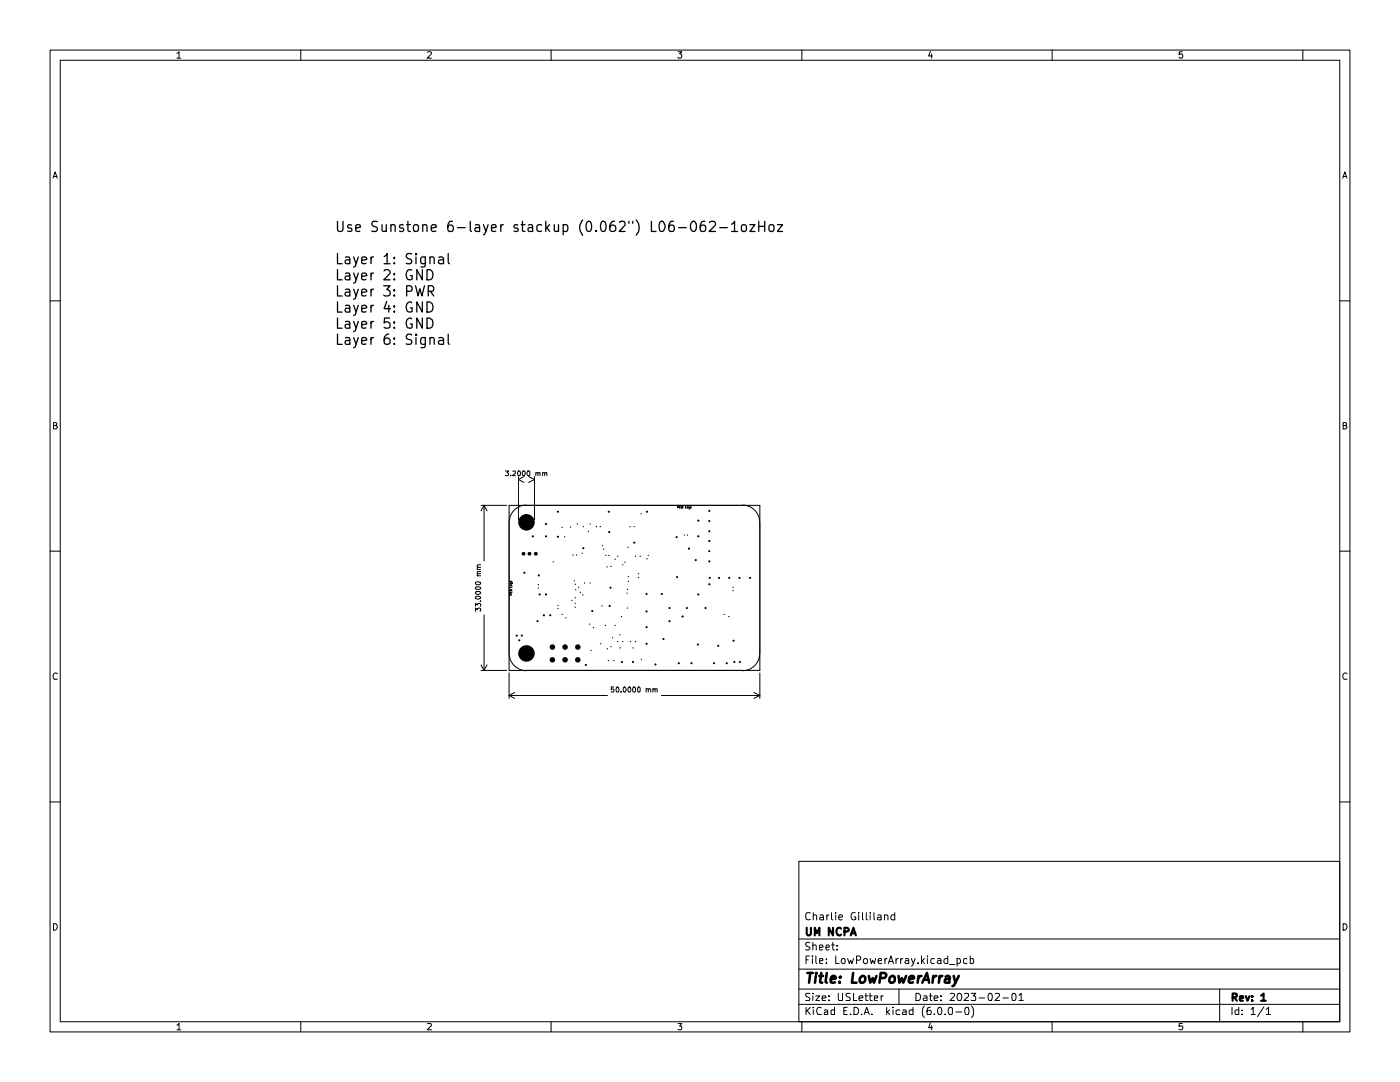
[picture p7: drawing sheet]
<svg xmlns="http://www.w3.org/2000/svg" width="279mm" height="216mm" viewBox="0 0 279 216" stroke-linecap="round" stroke-linejoin="round" font-family="sans-serif">
<g fill="none" stroke="#000" stroke-width=".2">
<path d="M10 10h259.4v195.9h-259.4zM12 12h255.4v191.9h-255.4zM35.3 10.7l.4-.4v1.3M35.3 11.6h.8M60 10v2M85.3 10.4l.6-.1 .2 .4-.8 .9h.8M110 10v2M135.3 10.3h.8l-.5 .5h.4l.1 .2-.1 .5-.5 .1-.2-.2M160 10v2M185.7 10.2l-.4 1h.8M185.9 10.8v.8M210 10v2"/>
<path d="M236 10.3h-.6l-.1 .6 .2-.1h.5v.7l-.5 .1-.2-.2M260 10v2M10.6 35.6l.4-1.3 .4 1.3M10.7 35.2h.6M268 35.6l.4-1.3 .4 1.3M268.1 35.2h.6M10 60h2M267.4 60h2M10.7 84.9h.4l.2-.4-.1-.2h-.5v1.3h.5l.2-.4-.3-.3M100.8 94h.7l-.3 .3 .3 .2v.2l-.2 .2-.5-.1M101.9 94.8v.1M102.4 94.1l.4-.1 .1 .4-.6 .5h.6"/>
<path d="M103.4 94.1l.1-.1a.47 .47 0 0 1 .4 .4 .47 .47 0 0 1-.4 .5l-.2-.3zM103.5 95.1v8.6M104.3 94.1l.1-.1a.47 .47 0 0 1 .4 .4 .47 .47 0 0 1-.4 .5l-.2-.3zM104.6 95.1l-1.1 .6 1.1 .6M105.3 94l.4 .1v.6l-.1 .2a.52 .52 0 0 1-.5-.4 .52 .52 0 0 1 .2-.5zM105.5 95.1l1.2 .6-1.2 .6M106.7 95.1v8.6M106.9 94.4l.5-.1v.6M106.9 94.3v.6M107.4 94.4l.4-.1v.6M108.3 94.4h.4v.5M108.3 94.3v.6"/>
<path d="M108.7 94.4l.4-.1v.6M268.1 84.9l.5-.1v-.5h-.5v1.3h.5l.2-.4-.3-.3M10 110h2M94.9 119.1a.63 .63 0 0 1 1 .2 .54 .54 0 0 1-.5 .3 .54 .54 0 0 1-.5-.5zM94.9 118.2l.2-.2h.6l.2 .4-.7 .2-.3-.2zM94.9 117.2l.8-.1 .2 .2v.1l-.2 .2h-.6l-.2-.1zM94.9 116.2a.63 .63 0 0 1 1 .2l-.2 .3h-.6zM95.2 114.9h.7M95.2 113.6h.7M95.8 120h.1M95.9 114.5l-.7 .1 .1 .3M95.9 114l-.7 .1v.4h.2"/>
<path d="M95.9 113.2h-.7l.1 .4M95.9 112.7l-.7 .1v.3l.2 .1M96 100.8h5.1M96.6 100.8v11.1M96.6 100.8l-.6 1.1M96.6 100.8l.6 1.1M101.6 100.8h50v33h-50zM101.7 117.1v.1h.5v-.1M101.7 116.7h.5v.2h-.3v-.2M101.8 118.1v.2h.3l.1-.2M102 118.7v-.2h-.2l-.1 .2h.5M102 117.8l.1-.2 .1 .3h-.5l.1-.2 .2 .2"/>
<path d="M102 117.1v.1M102.2 116.3l-.1 .2h-.2v-.2h.3v.2M102.2 116v.1h-.3v-.1l.1 .1M105.1 100.8a3.4 3.4 0 0 0-3.5 3.4M135.3 101.2h.1v-.2h-.1v.4M135.8 101l-.2 .1v.2l.2 .1M136 101.2l.3-.1-.1-.1h-.2v.4h.3l-.1-.2M136.8 101.2h.1M136.9 101h-.1v.4h.1M137.3 101v.4h-.2v-.3h.2M137.6 101.4h-.1v-.3h.1v.5h-.1M137.8 101.3l.2-.2h-.2v.3h.2"/>
<path d="M148.2 100.8a3.4 3.4 0 0 1 3.4 3.4M267.4 110h2M11.4 134.5a.58 .58 0 0 0-.8 .1 .58 .58 0 0 0 .2 .8v.2l.6-.1M94.9 122v-.7l.3 .4v-.2l.3-.2 .3 .1v.6M94.9 121v-.6l.3 .3v-.1l.3-.2 .3 .1v.5M96 133.8h5.1M96 132.7l.6 1.1M96.6 122.7v11.1M97.2 132.7l-.6 1.1M101.6 134.3v5.1M101.6 138.8h19.6M101.6 138.8l1.1 .6"/>
<path d="M101.6 130.4a3.4 3.4 0 0 0 3.5 3.4M102.7 138.2l-1.1 .6M122.5 137.1h-.5v.5h.5l-.1 .5-.4-.1M123 137.2l.2-.1a.66 .66 0 0 1 .2 1l-.4-.1zM124 138v.1M124.5 137.2l.2-.1 .3 .4-.2 .6-.4-.2zM125.4 137.2l.2-.1a.66 .66 0 0 1 .1 1l-.3-.1zM126.3 137.2l.3-.1 .2 .2v.6l-.1 .2-.4-.1zM127.4 137.1h.2l.2 .2-.1 .8h-.4v-.2v-.6zM128.9 137.5h.5v.6M128.9 137.4v.7M129.4 137.6l.1-.2 .4 .2v.5"/>
<path d="M130.3 137.5h.4v.6M130.3 137.4v.7M130.7 137.6l.2-.2 .2 .1v.6M132 138.8h19.6M150.5 138.2l1.1 .6M151.6 130.4a3.4 3.4 0 0 1-3.4 3.4M151.6 134.3v5.1M151.6 138.8l-1.1 .6M268.8 134.5a.58 .58 0 0 0-.8 .1 .58 .58 0 0 0 .1 .8l.1 .2 .6-.1M10 160h2M159.4 171.9h108v32h-108zM267.4 160h2"/>
<path d="M10.7 184.3h.5a.72 .72 0 0 1 .2 .8 .72 .72 0 0 1-.7 .5zM159.4 197.4h108M159.4 193.4h108M159.4 187.4h108M160.9 191.5h.4M161.5 190.8h-.6v1.5M161.6 198.3h-.7v.5l.6 .3 .1 .3-.1 .2h-.7M161.6 188.1h-.7a.61 .61 0 0 0 0 .7 .61 .61 0 0 0 .6 .2l.1 .3a.6 .6 0 0 1-.8 .2M161.7 182.2l-.7-.1-.2 .6a.63 .63 0 0 0 .2 .7 .63 .63 0 0 0 .7 .1M162.1 190.8v.1M162.1 191.3v1M162.2 198.2v.1"/>
<path d="M162.2 188.7l.3-.1h.3l.1 1M162.2 188v1.6M162.2 198.7v.9M162.3 182.7l.1-.1a.36 .36 0 0 1 .6 .2v.8M162.3 182.1v1.5M162.8 198.7h.8l-.8 .9h.8M162.8 190.8v1.2l.3 .3M163.6 191.8l.7-.2-.2-.3h-.5v.9h.6M163.6 189.1l.7-.1-.2-.4h-.5v.9h.6M163.7 182.6h.6v1M164.1 199.2l.7-.1v-.4h-.6l-.1 .2 .1 .7h.6M164.3 183h-.6l-.1 .2v.2l.2 .2 .5-.1"/>
<path d="M164.8 189.1l.7-.1-.1-.4h-.5l-.1 .8 .2 .2 .4-.1M164.9 192.1v.2M164.9 191.3v.2M165 182.5v1.1M165.4 199.6h.1M165.4 198.7v.2M165.4 182.5l-.4 .4M165.9 182.1v1.3l.3 .2M165.9 188.6h.6M166.2 188v1.4l.3 .2M166.8 190.8v1.5h.7M166.8 182.1v.1"/>
<path d="M166.8 182.5v1.1M167 189.4v.2M167 188.6v.2M167.3 198.2v1.2l.2 .2h.6v-1.4M167.4 183h.7v-.4l-.5-.1-.2 .3 .1 .7h.6M168 191.4l.1-.1 .6 .1-.1 .8-.5 .1-.2-.3zM169.2 191.3l.3 1 .3-.7 .2 .7 .3-1M169.7 198.3l-.6-.1-.3 .3a.74 .74 0 0 0 .8 .6v.5h-.8M170.3 198.2v1.4h.7M170.7 182.1h-.6a.82 .82 0 0 0-.3 .8 .82 .82 0 0 0 .6 .7l.4-.1v-.5h-.4M170.9 191.6l.7-.1 .2-.2-.1-.4-.3-.1h-.5v1.5M171.4 182.1v.1"/>
<path d="M171.4 182.5v1.1M171.4 199.2l.8-.1-.1-.4h-.6l-.1 .2 .1 .7h.6M172.1 182.1v1.3l.2 .2M172.4 191.4l.2-.1h.4l.1 .3v.4a.47 .47 0 0 1-.4 .3 .47 .47 0 0 1-.4-.3zM172.6 198.7h.6M172.8 198.2v1.3l.1 .1h.3M172.9 182.1v1.3l.2 .2M173.5 198.7h.6M173.7 198.2v1.3v.1h.4M173.7 191.3l.2 1 .3-.7 .3 .7 .3-1M173.7 182.1v.1M173.7 182.5v1.1"/>
<path d="M174.4 182.1v1.3l.2 .2M174.5 199.2l.7-.1-.1-.4h-.5l-.1 .2 .1 .7h.5M175.2 182.6h.6l.1 1M175.3 191.8l.6-.2v-.3h-.4l-.2 .2v.7h.6M175.9 183h-.7l-.1 .2v.2l.2 .2 .6-.1M175.9 198.7v.9M176.3 198.7h-.4v.3M176.5 182.7l.1-.1a.36 .36 0 0 1 .6 .2v.8M176.5 182.5v1.1M176.6 191.3v1M177 191.3h-.1l-.3 .3M177.3 192.3l.5-1.5 .5 1.5"/>
<path d="M177.5 191.9h.7M178.6 182.6l-.5-.1-.3 .4 .1 .6h.7M178.6 182.1v1.5M178.8 191.3v1M179.2 191.3l-.4 .3M179.4 197.4v3M179.7 191.3v1M180.2 191.3l-.5 .3M180.7 191.3h.6l.1 1M181.4 191.6l-.6 .1-.2 .2 .2 .4 .6-.1M181.9 191.3l.4 1M182.6 191.3l-.3 1-.4 .5"/>
<path d="M182.8 198.2a.79 .79 0 0 1 .9 .5 .79 .79 0 0 1-.3 .9h-.6zM183.2 192.1v.2M183.9 190.8v1.5M184.1 191.7l.4 .6M184.3 198.7h.6l.1 .2v.7h-.7v-.4l.7-.1M184.5 191.3l-.6 .6M185.1 190.8v.1M185.1 191.3v1M185.5 198.7h.5M185.7 198.2v1.3l.1 .1h.2M186.4 199.2l.8-.1-.1-.4h-.6l-.1 .2 .1 .7h.6M186.4 191.3h-.4l-.2 .3v.4l.2 .3 .4-.1"/>
<path d="M187.1 191.3h.6l.1 1M187.8 199.6h.1M187.8 198.7v.2M187.8 191.6l-.5 .1-.3 .2 .3 .4 .5-.1M189.1 191.3h-.5l-.2 .3v.4a.52 .52 0 0 0 .7 .2M189.1 190.8v1.5M189.5 192.4h1.1M189.7 198.3h.7l.1 .3-.9 1h.9M191 191.3h.4l.3 .3v.4l-.3 .3-.4-.1M191 191.3v1.5M191.2 198.3l.3-.1a.88 .88 0 0 1 .2 1.4h-.4l-.2-.2-.1-.7zM192.4 198.3h.9v.5l-.9 .8h.9"/>
<path d="M193 191.3h-.5l-.2 .3 .1 .6h.6M193.6 191.3h.5l.2 .3-.1 .6h-.6M193.6 190.8v1.5M193.8 198.2h.9l-.5 .5 .4 .1v.8h-.8M195.4 199.1h1.1M197.4 198.3l.3-.1a1.04 1.04 0 0 1 .2 1.4h-.5l-.1-.2-.1-.7zM198.6 198.3l.6-.1 .2 .1 .1 .3-1 1h1M200.2 199.1h1.1M202 198.3l.4-.1a.96 .96 0 0 1 .1 1.4h-.5zM203.4 198.6l.4-.4v1.4M203.4 199.6h.8M243.4 197.4v6.5"/>
<path d="M268.1 184.3h.5a.72 .72 0 0 1 .2 .8 .72 .72 0 0 1-.7 .5zM35.3 204.6l.4-.4v1.3M35.3 205.5h.8M60 203.9v2M85.3 204.3l.6-.1 .2 .4-.8 .9h.8M110 203.9v2M135.3 204.2h.8l-.5 .5h.4v.7h-.7M159.4 200.4h108M160 203.9v2M160.9 201v1.4M161 201.6l.7 .8M161.7 201l-.8 .8"/>
<path d="M162.3 201v.1M162.3 201.5v.9M163.9 201.1a.67 .67 0 0 0-.8 .1 .67 .67 0 0 0 0 .9l.1 .3h.7M164.5 201.6l.5-.1 .2 .2v.7h-.7v-.4l.7-.2M166.5 201v1.4h-.6v-.8h.6M168.4 201.7h.5M169.1 201h-.7v1.4h.7M169.8 202.4h.1M170.4 201a.79 .79 0 0 1 .9 .5 .79 .79 0 0 1-.3 .9h-.6zM172 202.4h.1M172.5 202.4l.5-1.4 .5 1.4M172.6 202h.7"/>
<path d="M174 202.4h.1M177 201v1.4M177.1 201.9l.4 .5M177.5 201.5l-.5 .5M178.2 201v.1M178.2 201.5v.9M179.6 201.6l-.4-.1-.4 .3v.4l.2 .2h.6M180.2 201.6l.4-.1 .2 .2v.7h-.6v-.4l.6-.2M182.2 201v1.4h-.6l-.2-.2 .1-.6h.7M184.5 200.7a1.74 1.74 0 0 0 0 2.3M185.7 204.1l-.4 1h.8M185.7 201l-.4 .1a1.28 1.28 0 0 0-.2 1.3h.6l.1-.6-.1-.2h-.6l-.1 .2"/>
<path d="M185.9 204.6v.9M186.4 202.4h.1M187.3 201.1l.3-.1a1.1 1.1 0 0 1 .2 1.4h-.4l-.2-.2-.1-.6zM188.6 202.4h.1M189.4 201.1l.3-.1 .4 .3v.9l-.2 .2h-.4l-.2-.2-.1-.6zM190.8 201.9h1.1M192.7 201.1h.6l.1 .8-.2 .5h-.4l-.2-.2-.1-.6zM193.9 200.7a1.74 1.74 0 0 1 0 2.3M210 203.9v2M236 204.2h-.6l-.1 .6 .7-.1v.7h-.7M245.9 201v1.4M247.2 201v1.4h-.6l-.1-.2v-.6h.7"/>
<path d="M247.9 202.4h.1M247.9 201.6v.1M249.7 201.4l.4-.4v1.4M249.7 202.4h.8M252.2 200.9l-1.2 2M252.7 201.4l.5-.4v1.4M252.7 202.4h.9M260 203.9v2"/>
</g>
<g fill="none" stroke="#000" stroke-width=".42">
<path d="M161 185.1v1.2l.2 .3h.4l.2-.3v-1.2M162.6 186.6v-1.5l.4 1.1 .5-1.1v1.5M166.2 185.1v1.5l-.8-1.5v1.5M167.9 185.3l-.3-.2a.77 .77 0 0 0-.7 .8 .77 .77 0 0 0 .7 .7l.3-.1M168.5 185.9l.8-.1 .1-.4-.4-.3h-.5v1.5M169.8 186.6l.5-1.5 .5 1.5M169.9 186.2h.7M246 199h.6l.2-.2v-.5l-.8-.1v1.5M246.3 199l.5 .7M247.4 199.3l.7-.2-.1-.3h-.5l-.1 .1 .1 .8h.5M248.6 198.8l.4 .9 .4-.9M249.9 199.6v.1"/>
<path d="M249.9 198.8v.1M251.7 198.7l.5-.5v1.5M251.7 199.7h.9"/>
</g>
<g fill="none" stroke="#000" stroke-width=".51">
<path d="M161.1 194.1h1.1M161.7 194.1l-.2 2M162.8 194.7l-.2 1.4M162.9 194.1v.2M163.5 194.7h.8M163.9 194.1l-.2 1.7v.2l.4 .1M165 194.1l-.2 1.7 .2 .3M165.8 195.4l1-.2-.3-.5-.6 .2-.1 .9 .2 .3 .6-.1M167.6 195.9v.2M167.7 194.9l.1 .1h-.2l.1-.1-.1 .2M170.3 194.1l-.3 2h.9M171.6 195.2l.4-.5h.4l.3 .5-.1 .5a.63 .63 0 0 1-1 .2z"/>
<path d="M173.4 194.7l.3 1.4 .5-.9 .2 .9 .5-1.4M175.7 195.2l.9-.1 .3-.4-.1-.4-.3-.2h-.7l-.3 2M177.6 195l.4-.3h.3l.3 .3v.7a.63 .63 0 0 1-1.1 .2zM179.3 194.7l.2 1.4 .5-.9 .3 .9 .5-1.4M181.4 195.4l1-.2 .1-.1-.3-.4h-.4l-.4 .4v.7l.2 .3 .6-.1M183.3 194.7l-.2 1.4M183.9 194.7l-.4 .2-.2 .3M184.1 196.1l.9-2 .4 2M184.4 195.5h.9M186.3 194.7l-.2 1.4M186.9 194.7l-.7 .5M187.5 194.7l-.1 1.4"/>
<path d="M188 194.7l-.5 .5M188.7 194.9l.3-.2h.3l.2 .2-.1 1.2M189.6 195.2l-1 .2v.3v.3h.9M190.3 194.7l.4 1.4M191.3 194.7l-.9 1.9-.3 .2"/>
</g>
<g fill="none" stroke="#000" stroke-width=".25">
<path d="M67.4 44.2v1.6l.3 .4h.4l.3-.2 .1-1.8M67.4 50.6v2h.9M67.4 53.8v2h.9M67.4 57v2.1h.9M69 51.4h.7l.1 1.2M69 54.6h.7l.1 1.2M69 57.8h.7l.1 1.3M69.8 51.8l-.7 .1-.2 .2v.3l.2 .2 .7-.1M69.8 55l-.7 .1-.2 .2v.3l.2 .2h.7M69.8 58.2l-.7 .1-.2 .2v.3l.2 .3 .7-.1M70.1 44.9l-.5-.1-.1 .1-.1 .4 .2 .2 .5 .1 .1 .3a.6 .6 0 0 1-.8 .2M70.6 51.3l.5 1.3"/>
<path d="M70.6 54.5l.5 1.3M70.6 57.7l.5 1.4M71 45.5l.9-.2-.1-.4-.6-.1-.2 .4 .1 .9h.7M71.5 51.3l-.6 1.8-.3 .2M71.5 54.5l-.6 1.8-.3 .2M71.5 57.7l-.6 1.9-.3 .1M72.2 51.9l1-.1v-.2a.6 .6 0 0 0-.9-.2l-.1 1a.6 .6 0 0 0 .8 .1M72.2 55.2l1-.2v-.2a.6 .6 0 0 0-.9-.2l-.1 1a.6 .6 0 0 0 .8 .2M72.2 58.4l1-.2v-.2a.6 .6 0 0 0-.9-.2l-.1 1a.6 .6 0 0 0 .8 .2M74 51.3v1.3M74 54.5v1.3M74 57.7v1.4"/>
<path d="M74.5 51.3l-.3 .1-.2 .3M74.5 54.5l-.3 .1-.2 .3M74.5 57.7l-.3 .1-.2 .3M75.3 44.2h-.8h-.1l-.2 .5a.95 .95 0 0 0 .9 .6l.2 .3-.2 .5h-.9M76.2 44.8v1.1a.49 .49 0 0 0 .9 .1M76.6 57h1.3l-.7 .8h.2l.4 .2v.9l-.4 .2h-.6l-.2-.2M76.7 51.2l.4-.3 .2-.3v2M76.7 54.1l.1-.2a.73 .73 0 0 1 1.1 .3l-.1 .5-1.2 1.1h1.3M76.7 52.6h1.2M77.1 44.8v1.4M78 45l.3-.2 .5 .1 .1 1.3M78 44.8v1.4"/>
<path d="M78.7 52.5v.1M78.7 51.4v.2M78.7 55.7v.1M78.7 54.6v.2M78.7 58.9v.2M78.7 57.8v.2M80.5 44.9a.47 .47 0 0 0-.8 .4l.1 .1 .5 .1a.35 .35 0 0 1 .3 .3 .35 .35 0 0 1-.3 .4l-.6-.1M81.2 58.1h.7a.53 .53 0 0 0 .3-.8l-.3-.3h-.7v2.1M81.2 44.8h.7M81.4 44.2v1.7l.1 .2 .4 .1M82.2 50.7l-.8-.1-.2 .1-.1 .5a.95 .95 0 0 0 .9 .6l.2 .2-.2 .5h-.9M82.2 53.9a.93 .93 0 0 0-1 .3 .93 .93 0 0 0 0 1.1 .67 .67 0 0 0 1.1 .4v-.7h-.4"/>
<path d="M82.6 45l.2-.2 .6 .1a.97 .97 0 0 1 0 1.2h-.7a1.02 1.02 0 0 1-.1-1.1zM82.9 57l.5 2.1 .4-1.5 .4 1.5 .5-2.1M83 50.6v.2l.2-.1-.2-.1v.2M83 51.3v1.3M84.3 53.8v2l-1.1-2v2M84.4 45l.3-.2 .4 .1 .1 1.3M84.4 44.8v1.4M84.9 51.3v1.6a.51 .51 0 0 1-.3 .4 .51 .51 0 0 1-.6-.1M84.9 51.4h-.8a.97 .97 0 0 0 0 1.1h.8M85.2 53.8a1.05 1.05 0 0 1 1.2 .8 1.05 1.05 0 0 1-.7 1.2h-.5zM85.5 58.1h.7a.53 .53 0 0 0 .3-.8l-.3-.3h-.7v2.1M85.8 51.4l.3-.1 .5 .1 .1 1.2"/>
<path d="M85.8 51.3v1.3M85.9 58.1l.7 1M86.1 45.5l1-.2-.1-.4a.6 .6 0 0 0-.9 .3v.7a.67 .67 0 0 0 .9 .2M87.6 51.4a.6 .6 0 0 1 .9 .2v1M88.5 51.8l-.9 .1-.1 .5a.74 .74 0 0 0 1 .1M89.5 50.6v1.8l.2 .2M90.3 44.2h-.6a1.73 1.73 0 0 0-.2 1.9h.8a.8 .8 0 0 0-.2-1.2l-.6 .1-.1 .3M91.3 45.4h1.5M93.9 44.2v1.7l.2 .3M94.9 44.9h.7l.1 1.3M95.7 45.3l-.7 .1-.2 .3 .1 .4 .1 .1 .7-.1M96.5 44.8l.5 1.4"/>
<path d="M97.4 44.8l-.4 1.4-.3 .5-.2 .2M98.1 45.5l.9-.2-.1-.4h-.7l-.1 1a.6 .6 0 0 0 .8 .2M99.9 44.8v1.4M100.5 44.8l-.4 .1-.2 .4M103.3 44.9l-.5-.1-.2 .4 .1 .2 .5 .1a.35 .35 0 0 1 .2 .3 .35 .35 0 0 1-.2 .4l-.6-.1M104 44.8h.8M104.3 44.2v1.7l.1 .2 .4 .1M105.5 44.9h.7l.1 1.3M106.3 45.3l-.7 .1-.2 .3 .1 .4 .1 .1 .7-.1M108.1 44.9h-.8a.97 .97 0 0 0 0 1.2h.8M108.9 44.2v2M109.2 45.4l.5 .8"/>
<path d="M109.7 44.8l-.8 .8M110.6 44.8v1.1a.49 .49 0 0 0 .9 .1M111.5 44.8v1.4M112.4 44.9h.8a.97 .97 0 0 1 0 1.2h-.8M112.4 44.8v2.1M116.3 43.9a2.24 2.24 0 0 0 0 3M117.2 44.2h.4a1.38 1.38 0 0 1 0 2 .46 .46 0 0 1-.5-.4 1.73 1.73 0 0 1 .1-1.6zM119 46v.2l-.2-.1 .2-.1v.2M120.1 44.2h.4a1.38 1.38 0 0 1 0 2 .46 .46 0 0 1-.6-.4 1.73 1.73 0 0 1 .2-1.6zM122.6 44.2a.8 .8 0 0 0-.9 .8l.1 1a.68 .68 0 0 0 1.1-.2v-.5a.62 .62 0 0 0-.6-.4 .62 .62 0 0 0-.6 .4M123.7 44.4l.2-.2h.5h.2l.2 .5-1.2 1.5h1.2M125.5 44.2v.4"/>
<path d="M126.3 44.2v.4M127 43.9a2.24 2.24 0 0 1 0 3M130 44.2v2h.9M131.8 44.2h.6a1.38 1.38 0 0 1-.2 2 .46 .46 0 0 1-.6-.4 1.73 1.73 0 0 1 .2-1.6zM134.4 44.2h-.6a1.73 1.73 0 0 0-.2 1.9h.8a.8 .8 0 0 0-.2-1.2l-.6 .1-.1 .3M135.4 45.4h1.5M138.1 44.2a.49 .49 0 0 1 .8 .4l.1 .3a.96 .96 0 0 1-.7 1.3 1.28 1.28 0 0 1-.2-2zM140.7 44.2a.74 .74 0 0 0-1 .8l.1 1 .3 .2 .6-.1a.8 .8 0 0 0-.2-1.2l-.6 .1-.2 .3M141.6 44.4a.74 .74 0 0 1 1-.2l.2 .4-.1 .4-1.2 1.2h1.3M143.6 45.4h1.6M146 44.7l.4-.2 .2-.3v2M146 46.2h1.2"/>
<path d="M148.1 44.9l.2-.1a.49 .49 0 0 1 .7 .5v.5a.52 .52 0 0 1-.5 .4 .52 .52 0 0 1-.5-.4zM149.6 44.8h1.1l-1.1 1.4h1.1M151.4 44.2v2M151.4 45.2h1.2M152.6 44.2v2M153.5 45l.3-.2 .5 .1a.97 .97 0 0 1 0 1.2h-.7a1.02 1.02 0 0 1-.1-1.1zM155.2 44.8h1l-1 1.4h1M67.4 60.2v2.1h.9M67.4 63.5v2h.9M67.4 66.7v2h.9M69 61h.7l.1 1.3M69 64.2h.7l.1 1.3"/>
<path d="M69 67.4h.7l.1 1.3M69.8 61.4l-.7 .1-.2 .3v.2l.2 .3 .7-.1M69.8 64.6l-.7 .1-.2 .3v.2l.2 .3 .7-.1M69.8 67.9h-.7l-.2 .3v.3l.2 .2 .7-.1M70.6 60.9l.5 1.4M70.6 64.1l.5 1.4M70.6 67.4l.5 1.3M71.5 60.9l-.6 1.9-.3 .1M71.5 64.1l-.6 1.9-.3 .2M71.5 67.4l-.6 1.8-.3 .2M72.2 61.6l1-.2v-.1a.6 .6 0 0 0-.9-.3l-.1 1a.6 .6 0 0 0 .8 .2M72.2 64.8l1-.2v-.1a.6 .6 0 0 0-.9-.3l-.1 1a.6 .6 0 0 0 .8 .2"/>
<path d="M72.2 68l1-.1v-.2a.6 .6 0 0 0-.9-.3l-.1 1.1a.6 .6 0 0 0 .8 .1M74 60.9v1.4M74 64.1v1.4M74 67.4v1.3M74.5 60.9l-.3 .1-.2 .3M74.5 64.1l-.3 .1-.2 .4M74.5 67.4h-.3l-.2 .4M77.2 60.2l-.5 1.4h1.2M77.6 66.7h-.3a1.49 1.49 0 0 0-.5 1.9 .72 .72 0 0 0 1.1-.2l-.1-.7a.61 .61 0 0 0-.6-.3 .61 .61 0 0 0-.5 .5M77.6 60.9v1.4M77.8 63.5h-1l-.1 1 .3-.3h.4l.5 .4v.6a.77 .77 0 0 1-1.2 .1M78.7 62.1v.2"/>
<path d="M78.7 61v.3M78.7 65.3v.2M78.7 64.2v.3M78.7 68.5v.2M78.7 67.4v.3M82.2 60.4l-.2-.2a1.05 1.05 0 0 0-.9 1 1.05 1.05 0 0 0 .6 1.1l.6-.2v-.7h-.4M82.2 63.6l-.2-.1a1.05 1.05 0 0 0-.9 .9 1.05 1.05 0 0 0 .6 1.1l.6-.2v-.7h-.4M82.2 66.8l-.3-.1h-.5l-.3 .6a.95 .95 0 0 0 .9 .6l.2 .2-.2 .5h-.9M83 66.7v.2l.2-.1-.2-.1v.2M83 67.4v1.3M84.3 60.2v2.1l-1.1-2.1v2.1M84.3 63.5v2l-1.1-2v2"/>
<path d="M84.9 67.4v1.6a.51 .51 0 0 1-.3 .4 .51 .51 0 0 1-.6-.1M84.9 67.4h-.6l-.4 .4v.6l.2 .2h.8M85.2 60.2a1.05 1.05 0 0 1 1.2 .8 1.05 1.05 0 0 1-.7 1.3h-.5zM85.2 63.5a1.05 1.05 0 0 1 1.2 .7 1.05 1.05 0 0 1-.7 1.3h-.5zM85.8 67.6l.3-.2h.5l.1 1.3M85.8 67.4v1.3M87.6 67.4a.6 .6 0 0 1 .9 .3v1M88.5 67.9l-.9 .1-.1 .5a.74 .74 0 0 0 1 .1M89.5 66.7v1.8l.2 .2"/>
</g>
<g fill="#000">
<path d="M104.5 114.1h.2l.2 .2-.2 .2h-.2l-.1-.2zM106.2 106.8h.2l.2 .2-.2 .2h-.2l-.1-.2zM107.4 116.6l.2 .1-.1 .1-.2-.1zM107.4 117.2l.2 .1-.1 .2-.2-.2zM107.4 114.6h.2l.1 .2-.1 .2h-.2l-.1-.2zM107.6 118.4h.2l.1 .2-.1 .2h-.2l-.1-.2zM108.9 106.8h.2l.1 .2-.1 .2h-.2l-.1-.2zM108.9 104.4h.2l.1 .2-.1 .2h-.2l-.1-.2zM108.9 118.4h.2l.1 .2-.1 .2h-.2l-.1-.2zM110.3 112l.2 .1v.1l-.2-.1zM111.2 101.9h.2l.1 .2-.1 .2h-.2l-.1-.2zM111.2 106.9h.2l.1 .2-.1 .2h-.2l-.1-.2z"/>
<path d="M112.1 105.1l.2 .1-.1 .2-.1-.2zM112.6 107l.2 .1v.1l-.2-.1zM113.8 105l.2 .2-.1 .1-.2-.1zM114.1 119.7l.2 .1-.1 .1-.2-.1zM114.3 110.6l.2 .1-.1 .2-.1-.2zM114.6 115.8l.2 .1-.1 .1-.2-.1zM114.7 116.5l.2 .1v.1l-.2-.1zM114.7 119.2l.2 .1v.1l-.2-.1zM114.8 117.6l.2 .1v.1l-.2-.1zM115 110.6l.2 .1-.1 .2-.2-.2zM115.2 104.5l.2 .1-.1 .1-.2-.1zM115.4 117.1l.2 .1-.1 .1-.1-.1z"/>
<path d="M115.8 118.1l.2 .1-.1 .1-.2-.1zM116.1 110.3l.2 .1-.1 .1-.2-.1zM116.3 118.6l.2 .1-.1 .1-.2-.1zM116.4 105l.1 .1v.1l-.2-.1zM116.3 109.2h.2l.1 .2-.1 .2h-.2l-.1-.2zM116.6 116.2l.2 .1-.1 .1-.2-.1zM117.4 105.9l.2 .1-.1 .1-.2-.1zM117.7 104.5l.2 .1-.1 .1-.2-.1zM117.7 116.2l.2 .1-.1 .1-.2-.1zM119 105l.2 .1-.1 .1-.2-.1zM119.7 105l.2 .1v.1l-.2-.1zM120.2 108.8l.2 .1-.1 .1-.2-.1z"/>
<path d="M120.4 109.4l.2 .2-.1 .1-.1-.1zM120.8 110.7l.2 .1v.1l-.2-.1zM121.1 113l.2 .1-.1 .1-.2-.1zM121.4 110.7l.2 .1v.1l-.2-.1zM121.4 101.9h.2l.1 .2-.1 .2h-.2l-.1-.2zM121.5 106h.2l.1 .2-.1 .2h-.2l-.1-.2zM121.7 117.1h.2l.1 .2-.1 .2h-.2l-.1-.2zM121.9 112.9l.1 .1v.1l-.2-.1zM122.7 111.5l.2 .1-.1 .1-.2-.1zM123.2 110.9l.2 .1-.1 .1-.2-.1zM124.2 112.6l.2 .1v.1l-.2-.1zM124.7 112.1l.1 .1v.1l-.2-.1z"/>
<path d="M125.1 118.3l.2 .1-.1 .1-.2-.1zM125.2 117.5l.1 .1v.1l-.2-.1zM125.2 109.1l.2 .1v.1l-.2-.1zM125.3 115.9l.2 .1v.1l-.2-.1zM125.3 114.9l.2 .2v.1l-.2-.1zM125.7 105l.2 .1-.1 .1-.2-.1zM126.5 105l.2 .1-.1 .1-.2-.1zM126.5 108.1h.2l.1 .2-.1 .2h-.2l-.1-.2zM126.8 110.9l.2 .1-.1 .1-.2-.1zM127.4 115.1l.2 .1-.1 .1-.2-.1zM127.4 114.4l.2 .1-.1 .1-.2-.1zM127.7 110.9l.2 .1-.1 .1-.2-.1z"/>
<path d="M127.9 102.4l.2 .1-.1 .1-.2-.1zM128.9 118.3h.2l.1 .2-.1 .2h-.2l-.1-.2zM129.1 111.4l.1 .1v.1l-.2-.1zM129 101.9h.2l.1 .2-.1 .2h-.2l-.1-.2zM129.3 110.7l.2 .1-.1 .1-.2-.1zM132 118.3h.2l.1 .2-.1 .2h-.2l-.1-.2zM134.9 107h.2l.2 .2-.2 .2h-.2l-.1-.2zM135 115h.2l.1 .1-.1 .2h-.2l-.1-.2zM136.5 106.7l.2 .1-.1 .1-.2-.1zM137.1 106.7l.2 .1-.1 .1-.2-.1zM137.4 109.3h.2l.1 .2-.1 .2h-.2l-.1-.2zM138.8 111.6h.2l.1 .2-.1 .1h-.2l-.2-.1z"/>
<path d="M139.3 106.8h.2l.1 .2-.1 .2h-.2l-.2-.2zM139.3 103.7h.2l.1 .2-.1 .2h-.2l-.2-.2zM139.3 118.4h.2l.1 .2-.1 .2h-.2l-.2-.2zM141.5 107.8h.2l.1 .1-.1 .2h-.2l-.1-.2zM141.5 109.8h.2l.1 .2-.1 .2h-.2l-.1-.2zM141.5 103.8h.2l.1 .2-.1 .2h-.2l-.1-.2zM141.5 105.8h.2l.1 .2-.1 .2h-.2l-.1-.2zM141.5 101.8h.2l.1 .1-.1 .2h-.2l-.1-.2zM141.5 111.8h.2l.1 .2-.1 .2h-.2l-.1-.2zM141.5 116.4h.2l.1 .2-.1 .2h-.2l-.1-.2zM141.5 115.1h.2l.2 .2-.2 .2h-.2l-.1-.2zM143.4 115.1h.2l.1 .2-.1 .2h-.2l-.1-.2z"/>
<path d="M145.4 115.1h.2l.2 .2-.2 .2h-.2l-.1-.2zM146.2 117.7l.2 .2v.1l-.2-.1zM146.2 117.1l.2 .1v.1l-.2-.1zM147.5 115.1h.2l.1 .2-.1 .2h-.2l-.1-.2zM149.6 115.1h.2l.1 .2-.1 .2h-.2l-.1-.2zM103 126.6h.2l.1 .2-.1 .2h-.2l-.1-.2zM103.5 127.6h.2l.1 .2-.1 .2h-.2l-.1-.2zM104 126.6h.2l.2 .2-.2 .2h-.2l-.1-.2zM107.2 123.8h.2l.1 .2-.1 .1h-.2l-.1-.1zM108.4 122.6h.2l.2 .2-.2 .2h-.2l-.1-.2zM109.7 122.6h.2l.1 .2-.1 .2h-.2l-.1-.2zM111.3 120.7l.2 .1-.1 .1-.2-.1z"/>
<path d="M111.3 121.3l.2 .1-.1 .1-.2-.1zM112.1 122.5l.2 .1-.1 .1-.1-.1zM112.9 123.2l.2 .1-.1 .1-.2-.1zM114.7 120.3l.2 .1v.1l-.2-.1zM114.7 121l.2 .2v.1l-.2-.1zM116.8 132.5h.2l.1 .2-.1 .2h-.2l-.1-.2zM117.6 124.4l.2 .1-.1 .2-.1-.2zM117.9 129.7l.2 .1-.1 .1-.2-.1zM118.1 121.7h.2l.1 .2-.1 .2h-.2l-.1-.2zM118.4 125.1l.2 .1-.1 .1-.2-.1zM119.8 128.3l.2 .1-.1 .2-.1-.2zM120.1 120.8l.2 .1-.1 .1-.2-.1z"/>
<path d="M120.8 124.7l.1 .1v.1l-.2-.1zM121.2 129.3l.2 .2-.1 .1-.2-.1zM121.4 131.7l.1 .1v.1l-.2-.1zM121.6 120.7h.2l.1 .2-.1 .2h-.2l-.1-.2zM121.9 128.9l.1 .1v.1l-.2-.1zM122.2 127.1l.2 .2-.1 .1-.2-.1zM122.5 131.7l.1 .1v.1l-.2-.1zM122.7 124.7l.2 .1-.1 .1-.2-.1zM123.2 127.9l.2 .1-.1 .1-.2-.1zM123.6 126.5l.2 .2v.1l-.2-.1zM123.7 129.2l.2 .1-.1 .1-.1-.1zM124 122.9l.2 .1-.1 .1-.2-.1z"/>
<path d="M124 131.9h.2l.1 .2-.1 .2h-.2l-.1-.2zM124.2 127.9l.2 .1v.1l-.2-.1zM125.2 121.2l.1 .1v.1l-.2-.1zM125.8 127.9l.1 .1v.1l-.2-.1zM126.3 129.2l.1 .1v.1l-.2-.1zM126.2 131.9h.2l.1 .2-.1 .2h-.2l-.1-.2zM126.8 127.9l.2 .1-.1 .1-.2-.1zM128 131.5l.1 .1v.1l-.2-.1zM128.9 121.8h.2l.1 .2-.1 .2h-.2l-.1-.2zM128.9 124.9h.2l.1 .2-.1 .2h-.2l-.1-.2zM128.9 128.3h.2l.1 .1-.1 .2h-.2l-.1-.2zM130.7 132.4h.2l.1 .2-.1 .2h-.2l-.1-.2z"/>
<path d="M132.3 127.3h.2l.1 .2-.1 .2h-.2l-.1-.2zM133.5 121.1h.2l.1 .2-.1 .2h-.2l-.1-.2zM133.5 123.8h.2l.1 .2-.1 .1h-.2l-.1-.1zM135.4 132.1h.2l.1 .2-.1 .2h-.2l-.1-.2zM136.1 122.8h.2l.1 .2-.1 .2h-.2l-.1-.2zM137 121.1h.2l.1 .2-.1 .2h-.2l-.1-.2zM137.9 132.1h.2l.1 .2-.1 .2h-.2l-.1-.2zM139.2 128.4h.2l.1 .2-.1 .2h-.2l-.1-.2zM140.7 121.1h.2l.1 .2-.1 .2h-.2l-.1-.2zM142.4 132.1h.2l.1 .2-.1 .2h-.2l-.1-.2zM143.2 128.7h.2l.2 .2-.2 .2h-.2l-.1-.2zM144.5 122.5l.2 .1-.1 .1-.2-.1z"/>
<path d="M144.9 132.1h.2l.1 .2-.1 .2h-.2l-.1-.2zM145.4 122.9l.2 .1-.1 .1-.2-.1zM146.3 127.7h.2l.1 .1-.1 .2h-.2l-.1-.2zM146.5 131.9h.2l.1 .2-.1 .2h-.2l-.2-.2zM147.6 131.9h.2l.1 .2-.1 .2h-.2l-.2-.2z"/>
<circle cx="104.5" cy="110.5" r=".38"/>
<circle cx="105.1" cy="104.2" r="1.65"/>
<circle cx="105.7" cy="110.5" r=".38"/>
<circle cx="106.9" cy="110.5" r=".38"/>
<circle cx="105.1" cy="130.4" r="1.65"/>
<circle cx="110.2" cy="129.1" r=".55"/>
<circle cx="110.2" cy="131.7" r=".55"/>
<circle cx="112.8" cy="131.7" r=".55"/>
<circle cx="112.8" cy="129.1" r=".55"/>
<circle cx="115.3" cy="129.1" r=".55"/>
<circle cx="115.3" cy="131.7" r=".55"/>
</g>
</svg>
